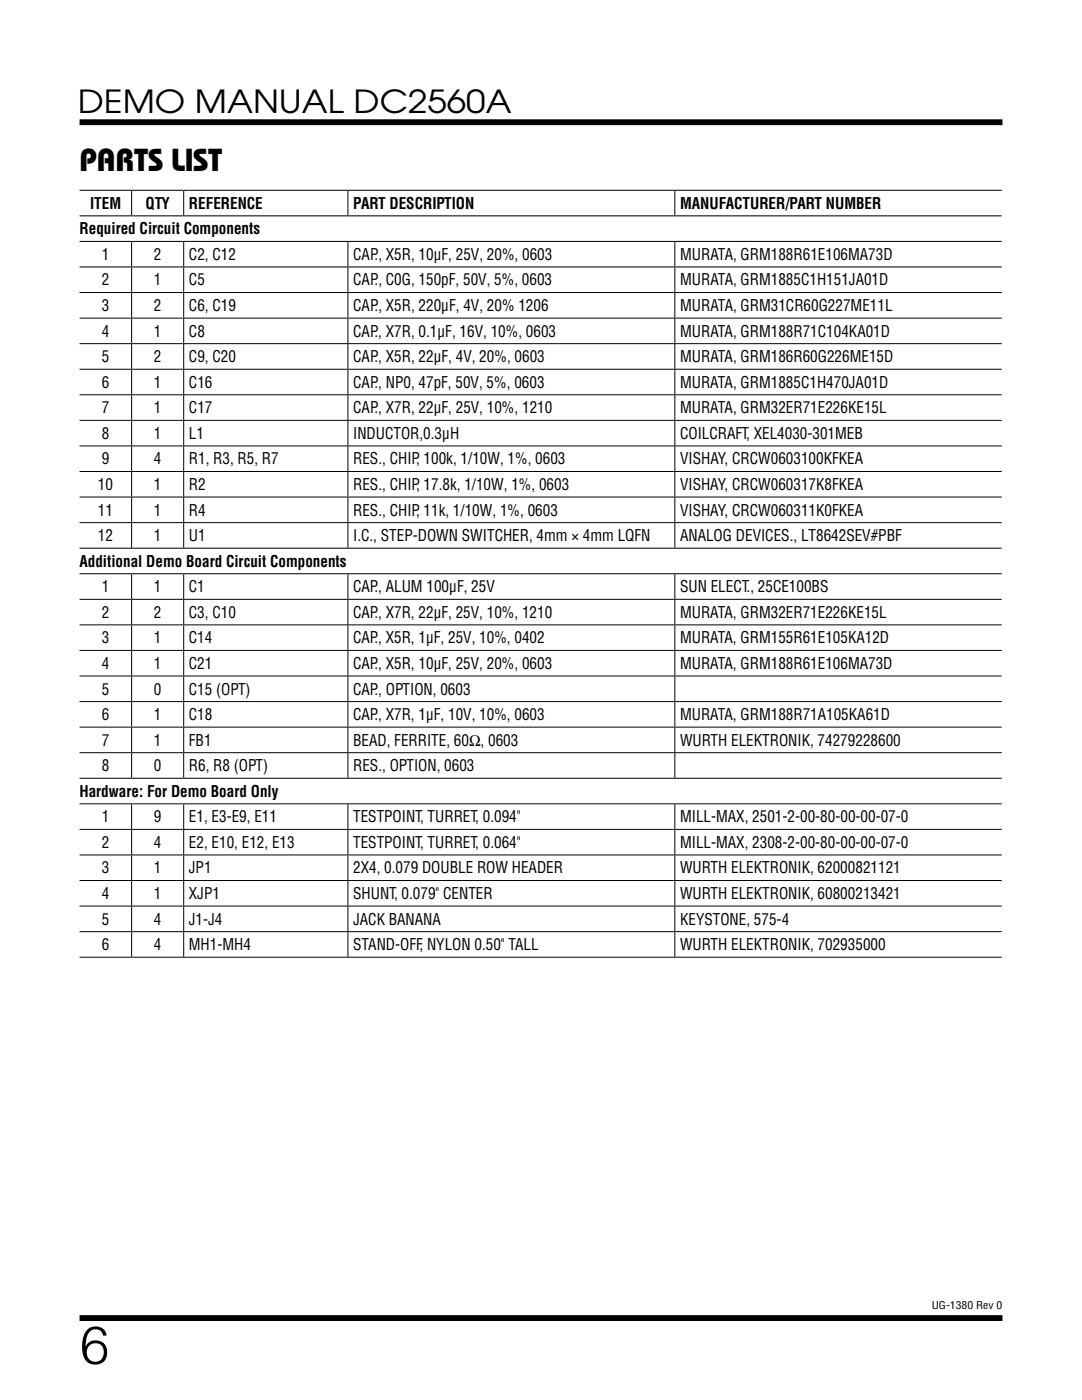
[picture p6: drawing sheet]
<svg xmlns="http://www.w3.org/2000/svg" width="216mm" height="279mm" viewBox="0 0 216 279" stroke-linecap="round" stroke-linejoin="round" font-family="sans-serif">
<defs><g id="words">
<text font-size="10.6" x="15.9" y="272.2">6</text>
<g font-size="6.3">
<text x="15.5" y="22.5">DEMO MANUAL DC2560A</text>
<text x="15.9" y="34.1">PARTS LIST</text>
</g>
<g font-size="3.2">
<text x="18" y="41.7">ITEM</text>
<text x="29" y="41.7">QTY</text>
<text x="37.7" y="41.7">REFERENCE</text>
<text x="70.5" y="41.7">PART DESCRIPTION</text>
<text x="135.7" y="41.7">MANUFACTURER/PART NUMBER</text>
<text x="15.9" y="46.8">Required Circuit Components</text>
<text x="20.3" y="51.9">1</text>
<text x="30.7" y="51.9">2</text>
<text x="37.7" y="51.9">C2, C12</text>
<text x="70.5" y="51.9">CAP., X5R, 10μF, 25V, 20%, 0603</text>
<text x="135.7" y="51.9">MURATA, GRM188R61E106MA73D</text>
<text x="20.3" y="57">2</text>
<text x="30.7" y="57">1</text>
<text x="37.7" y="57">C5</text>
<text x="70.5" y="57">CAP., C0G, 150pF, 50V, 5%, 0603</text>
<text x="135.7" y="57">MURATA, GRM1885C1H151JA01D</text>
<text x="20.3" y="62.1">3</text>
<text x="30.7" y="62.1">2</text>
<text x="37.7" y="62.1">C6, C19</text>
<text x="70.5" y="62.1">CAP., X5R, 220μF, 4V, 20% 1206</text>
<text x="135.7" y="62.1">MURATA, GRM31CR60G227ME11L</text>
<text x="20.3" y="67.2">4</text>
<text x="30.7" y="67.2">1</text>
<text x="37.7" y="67.2">C8</text>
<text x="70.5" y="67.2">CAP., X7R, 0.1μF, 16V, 10%, 0603</text>
<text x="135.7" y="67.2">MURATA, GRM188R71C104KA01D</text>
<text x="20.3" y="77.4">6</text>
<text x="20.3" y="72.3">5</text>
<text x="30.7" y="77.4">1</text>
<text x="30.7" y="72.3">2</text>
<text x="37.7" y="77.4">C16</text>
<text x="37.7" y="72.3">C9, C20</text>
<text x="70.5" y="77.4">CAP., NP0, 47pF, 50V, 5%, 0603</text>
<text x="70.5" y="72.3">CAP., X5R, 22μF, 4V, 20%, 0603</text>
<text x="135.7" y="77.4">MURATA, GRM1885C1H470JA01D</text>
<text x="135.7" y="72.3">MURATA, GRM186R60G226ME15D</text>
<text x="20.3" y="82.5">7</text>
<text x="30.7" y="82.5">1</text>
<text x="37.7" y="82.5">C17</text>
<text x="70.5" y="82.5">CAP., X7R, 22μF, 25V, 10%, 1210</text>
<text x="135.7" y="82.5">MURATA, GRM32ER71E226KE15L</text>
<text x="20.3" y="87.6">8</text>
<text x="30.7" y="87.6">1</text>
<text x="37.7" y="87.6">L1</text>
<text x="70.5" y="87.6">INDUCTOR,0.3μH</text>
<text x="135.7" y="87.6">COILCRAFT, XEL4030-301MEB</text>
<text x="20.3" y="92.7">9</text>
<text x="30.7" y="92.7">4</text>
<text x="37.7" y="92.7">R1, R3, R5, R7</text>
<text x="70.5" y="92.7">RES., CHIP, 100k, 1/10W, 1%, 0603</text>
<text x="135.7" y="92.7">VISHAY, CRCW0603100KFKEA</text>
<text x="19.6" y="97.8">10</text>
<text x="30.7" y="97.8">1</text>
<text x="37.7" y="97.8">R2</text>
<text x="70.5" y="97.8">RES., CHIP, 17.8k, 1/10W, 1%, 0603</text>
<text x="135.7" y="97.8">VISHAY, CRCW060317K8FKEA</text>
<text x="19.5" y="108">12</text>
<text x="19.5" y="102.9">11</text>
<text x="30.7" y="108">1</text>
<text x="30.7" y="102.9">1</text>
<text x="37.7" y="108">U1</text>
<text x="37.7" y="102.9">R4</text>
<text x="70.5" y="108">I.C., STEP-DOWN SWITCHER, 4mm × 4mm LQFN</text>
<text x="70.5" y="102.9">RES., CHIP, 11k, 1/10W, 1%, 0603</text>
<text x="135.7" y="108">ANALOG DEVICES., LT8642SEV#PBF</text>
<text x="135.7" y="102.9">VISHAY, CRCW060311K0FKEA</text>
<text x="15.9" y="113.1">Additional Demo Board Circuit Components</text>
<text x="20.3" y="118.2">1</text>
<text x="30.7" y="118.2">1</text>
<text x="37.7" y="118.2">C1</text>
<text x="70.5" y="118.2">CAP., ALUM 100μF, 25V</text>
<text x="135.7" y="118.2">SUN ELECT., 25CE100BS</text>
<text x="20.3" y="123.3">2</text>
<text x="30.7" y="123.3">2</text>
<text x="37.7" y="123.3">C3, C10</text>
<text x="70.5" y="123.3">CAP., X7R, 22μF, 25V, 10%, 1210</text>
<text x="135.7" y="123.3">MURATA, GRM32ER71E226KE15L</text>
<text x="20.3" y="128.4">3</text>
<text x="30.7" y="128.4">1</text>
<text x="37.7" y="128.4">C14</text>
<text x="70.5" y="128.4">CAP., X5R, 1μF, 25V, 10%, 0402</text>
<text x="135.7" y="128.4">MURATA, GRM155R61E105KA12D</text>
<text x="20.3" y="133.5">4</text>
<text x="30.7" y="133.5">1</text>
<text x="37.7" y="133.5">C21</text>
<text x="70.5" y="133.5">CAP., X5R, 10μF, 25V, 20%, 0603</text>
<text x="135.7" y="133.5">MURATA, GRM188R61E106MA73D</text>
<text x="20.3" y="138.6">5</text>
<text x="20.3" y="143.7">6</text>
<text x="30.7" y="138.6">0</text>
<text x="30.7" y="143.7">1</text>
<text x="37.7" y="138.6">C15 (OPT)</text>
<text x="37.7" y="143.7">C18</text>
<text x="70.5" y="138.6">CAP., OPTION, 0603</text>
<text x="70.5" y="143.7">CAP., X7R, 1μF, 10V, 10%, 0603</text>
<text x="135.7" y="143.7">MURATA, GRM188R71A105KA61D</text>
<text x="20.3" y="148.8">7</text>
<text x="30.7" y="148.8">1</text>
<text x="37.7" y="148.8">FB1</text>
<text x="70.5" y="148.8">BEAD, FERRITE, 60Ω, 0603</text>
<text x="135.7" y="148.8">WURTH ELEKTRONIK, 74279228600</text>
<text x="20.3" y="153.9">8</text>
<text x="30.7" y="153.9">0</text>
<text x="37.7" y="153.9">R6, R8 (OPT)</text>
<text x="70.5" y="153.9">RES., OPTION, 0603</text>
<text x="15.9" y="159">Hardware: For Demo Board Only</text>
<text x="20.3" y="164.1">1</text>
<text x="30.7" y="164.1">9</text>
<text x="37.7" y="164.1">E1, E3-E9, E11</text>
<text x="70.5" y="164.1">TESTPOINT, TURRET, 0.094&quot;</text>
<text x="135.7" y="164.1">MILL-MAX, 2501-2-00-80-00-00-07-0</text>
<text x="20.3" y="169.2">2</text>
<text x="30.7" y="169.2">4</text>
<text x="37.7" y="169.2">E2, E10, E12, E13</text>
<text x="70.5" y="169.2">TESTPOINT, TURRET, 0.064&quot;</text>
<text x="135.7" y="169.2">MILL-MAX, 2308-2-00-80-00-00-07-0</text>
<text x="20.3" y="174.3">3</text>
<text x="20.3" y="179.4">4</text>
<text x="30.7" y="174.3">1</text>
<text x="30.7" y="179.4">1</text>
<text x="37.7" y="174.3">JP1</text>
<text x="37.7" y="179.4">XJP1</text>
<text x="70.5" y="174.3">2X4, 0.079 DOUBLE ROW HEADER</text>
<text x="70.5" y="179.4">SHUNT, 0.079&quot; CENTER</text>
<text x="135.7" y="174.3">WURTH ELEKTRONIK, 62000821121</text>
<text x="135.7" y="179.4">WURTH ELEKTRONIK, 60800213421</text>
<text x="20.3" y="184.5">5</text>
<text x="30.7" y="184.5">4</text>
<text x="37.7" y="184.5">J1-J4</text>
<text x="70.5" y="184.5">JACK BANANA</text>
<text x="135.7" y="184.5">KEYSTONE, 575-4</text>
<text x="20.3" y="189.6">6</text>
<text x="30.7" y="189.6">4</text>
<text x="37.7" y="189.6">MH1-MH4</text>
<text x="70.5" y="189.6">STAND-OFF, NYLON 0.50&quot; TALL</text>
<text x="135.7" y="189.6">WURTH ELEKTRONIK, 702935000</text>
</g>
<text font-size="2.1" x="185.9" y="261.2">UG-1380 Rev 0</text>
</g></defs>
<path d="M15.9 24.4h184.1M15.9 263h184.1" fill="none" stroke="#000" stroke-width="1.2" stroke-linecap="butt"/>
<g fill="none" stroke="#000" stroke-width=".2">
<path d="M15.9 38h184M26.3 38.1v4.9M36.7 38.1v4.9M69.4 38.1v4.9M134.7 38.1v4.9M15.9 43.1h184M15.9 48.2h184M15.9 53.3h184M15.9 58.4h184M26.3 48.3v4.9M26.3 53.4v4.9M26.3 58.5v4.9"/>
<path d="M36.7 48.3v4.9M36.7 53.4v4.9M36.7 58.5v4.9M69.4 48.3v4.9M69.4 53.4v4.9M69.4 58.5v4.9M134.7 48.3v4.9M134.7 53.4v4.9M134.7 58.5v4.9M15.9 63.5h184M15.9 68.6h184M15.9 73.7h184"/>
<path d="M15.9 78.8h184M26.3 63.6v4.9M26.3 68.7v4.9M26.3 73.8v4.9M26.3 78.9v4.9M36.7 63.6v4.9M36.7 68.7v4.9M36.7 73.8v4.9M36.7 78.9v4.9M69.4 63.6v4.9M69.4 68.7v4.9M69.4 73.8v4.9"/>
<path d="M69.4 78.9v4.9M134.7 63.6v4.9M134.7 68.7v4.9M134.7 73.8v4.9M134.7 78.9v4.9M15.9 83.9h184M15.9 89h184M15.9 94.1h184M15.9 99.2h184M26.3 84v4.9M26.3 89.1v4.9M26.3 94.2v4.9"/>
<path d="M26.3 99.3v4.9M36.7 84v4.9M36.7 89.1v4.9M36.7 94.2v4.9M36.7 99.3v4.9M69.4 84v4.9M69.4 89.1v4.9M69.4 94.2v4.9M69.4 99.3v4.9M134.7 84v4.9M134.7 89.1v4.9M134.7 94.2v4.9"/>
<path d="M134.7 99.3v4.9M15.9 104.3h184M15.9 114.5h184M15.9 119.6h184M15.9 109.4h184M26.3 104.4v4.9M26.3 114.6v4.9M26.3 119.7v4.9M36.7 104.4v4.9M36.7 114.6v4.9M36.7 119.7v4.9M69.4 104.4v4.9"/>
<path d="M69.4 114.6v4.9M69.4 119.7v4.9M134.7 104.4v4.9M134.7 114.6v4.9M134.7 119.7v4.9M15.9 124.7h184M15.9 129.8h184M15.9 134.9h184M26.3 124.8v4.9M26.3 129.9v4.9M26.3 135v4.9M36.7 124.8v4.9"/>
<path d="M36.7 129.9v4.9M36.7 135v4.9M69.4 124.8v4.9M69.4 129.9v4.9M69.4 135v4.9M134.7 124.8v4.9M134.7 129.9v4.9M134.7 135v4.9M15.9 140h184M15.9 145.1h184M15.9 150.2h184M15.9 155.3h184"/>
<path d="M26.3 140.1v4.9M26.3 145.2v4.9M26.3 150.3v4.9M36.7 140.1v4.9M36.7 145.2v4.9M36.7 150.3v4.9M69.4 140.1v4.9M69.4 145.2v4.9M69.4 150.3v4.9M134.7 140.1v4.9M134.7 145.2v4.9M134.7 150.3v4.9"/>
<path d="M15.9 160.4h184M15.9 165.5h184M15.9 170.6h184M15.9 175.7h184M26.3 160.5v4.9M26.3 165.6v4.9M26.3 170.7v4.9M26.3 175.8v4.9M36.7 160.5v4.9M36.7 165.6v4.9M36.7 170.7v4.9M36.7 175.8v4.9"/>
<path d="M69.4 160.5v4.9M69.4 165.6v4.9M69.4 170.7v4.9M69.4 175.8v4.9M134.7 160.5v4.9M134.7 165.6v4.9M134.7 170.7v4.9M134.7 175.8v4.9M15.9 180.8h184M15.9 185.9h184M15.9 191h184M26.3 180.9v4.9"/>
<path d="M26.3 186v4.9M36.7 180.9v4.9M36.7 186v4.9M69.4 180.9v4.9M69.4 186v4.9M134.7 180.9v4.9M134.7 186v4.9"/>
</g>
<use href="#words"/>
</svg>
